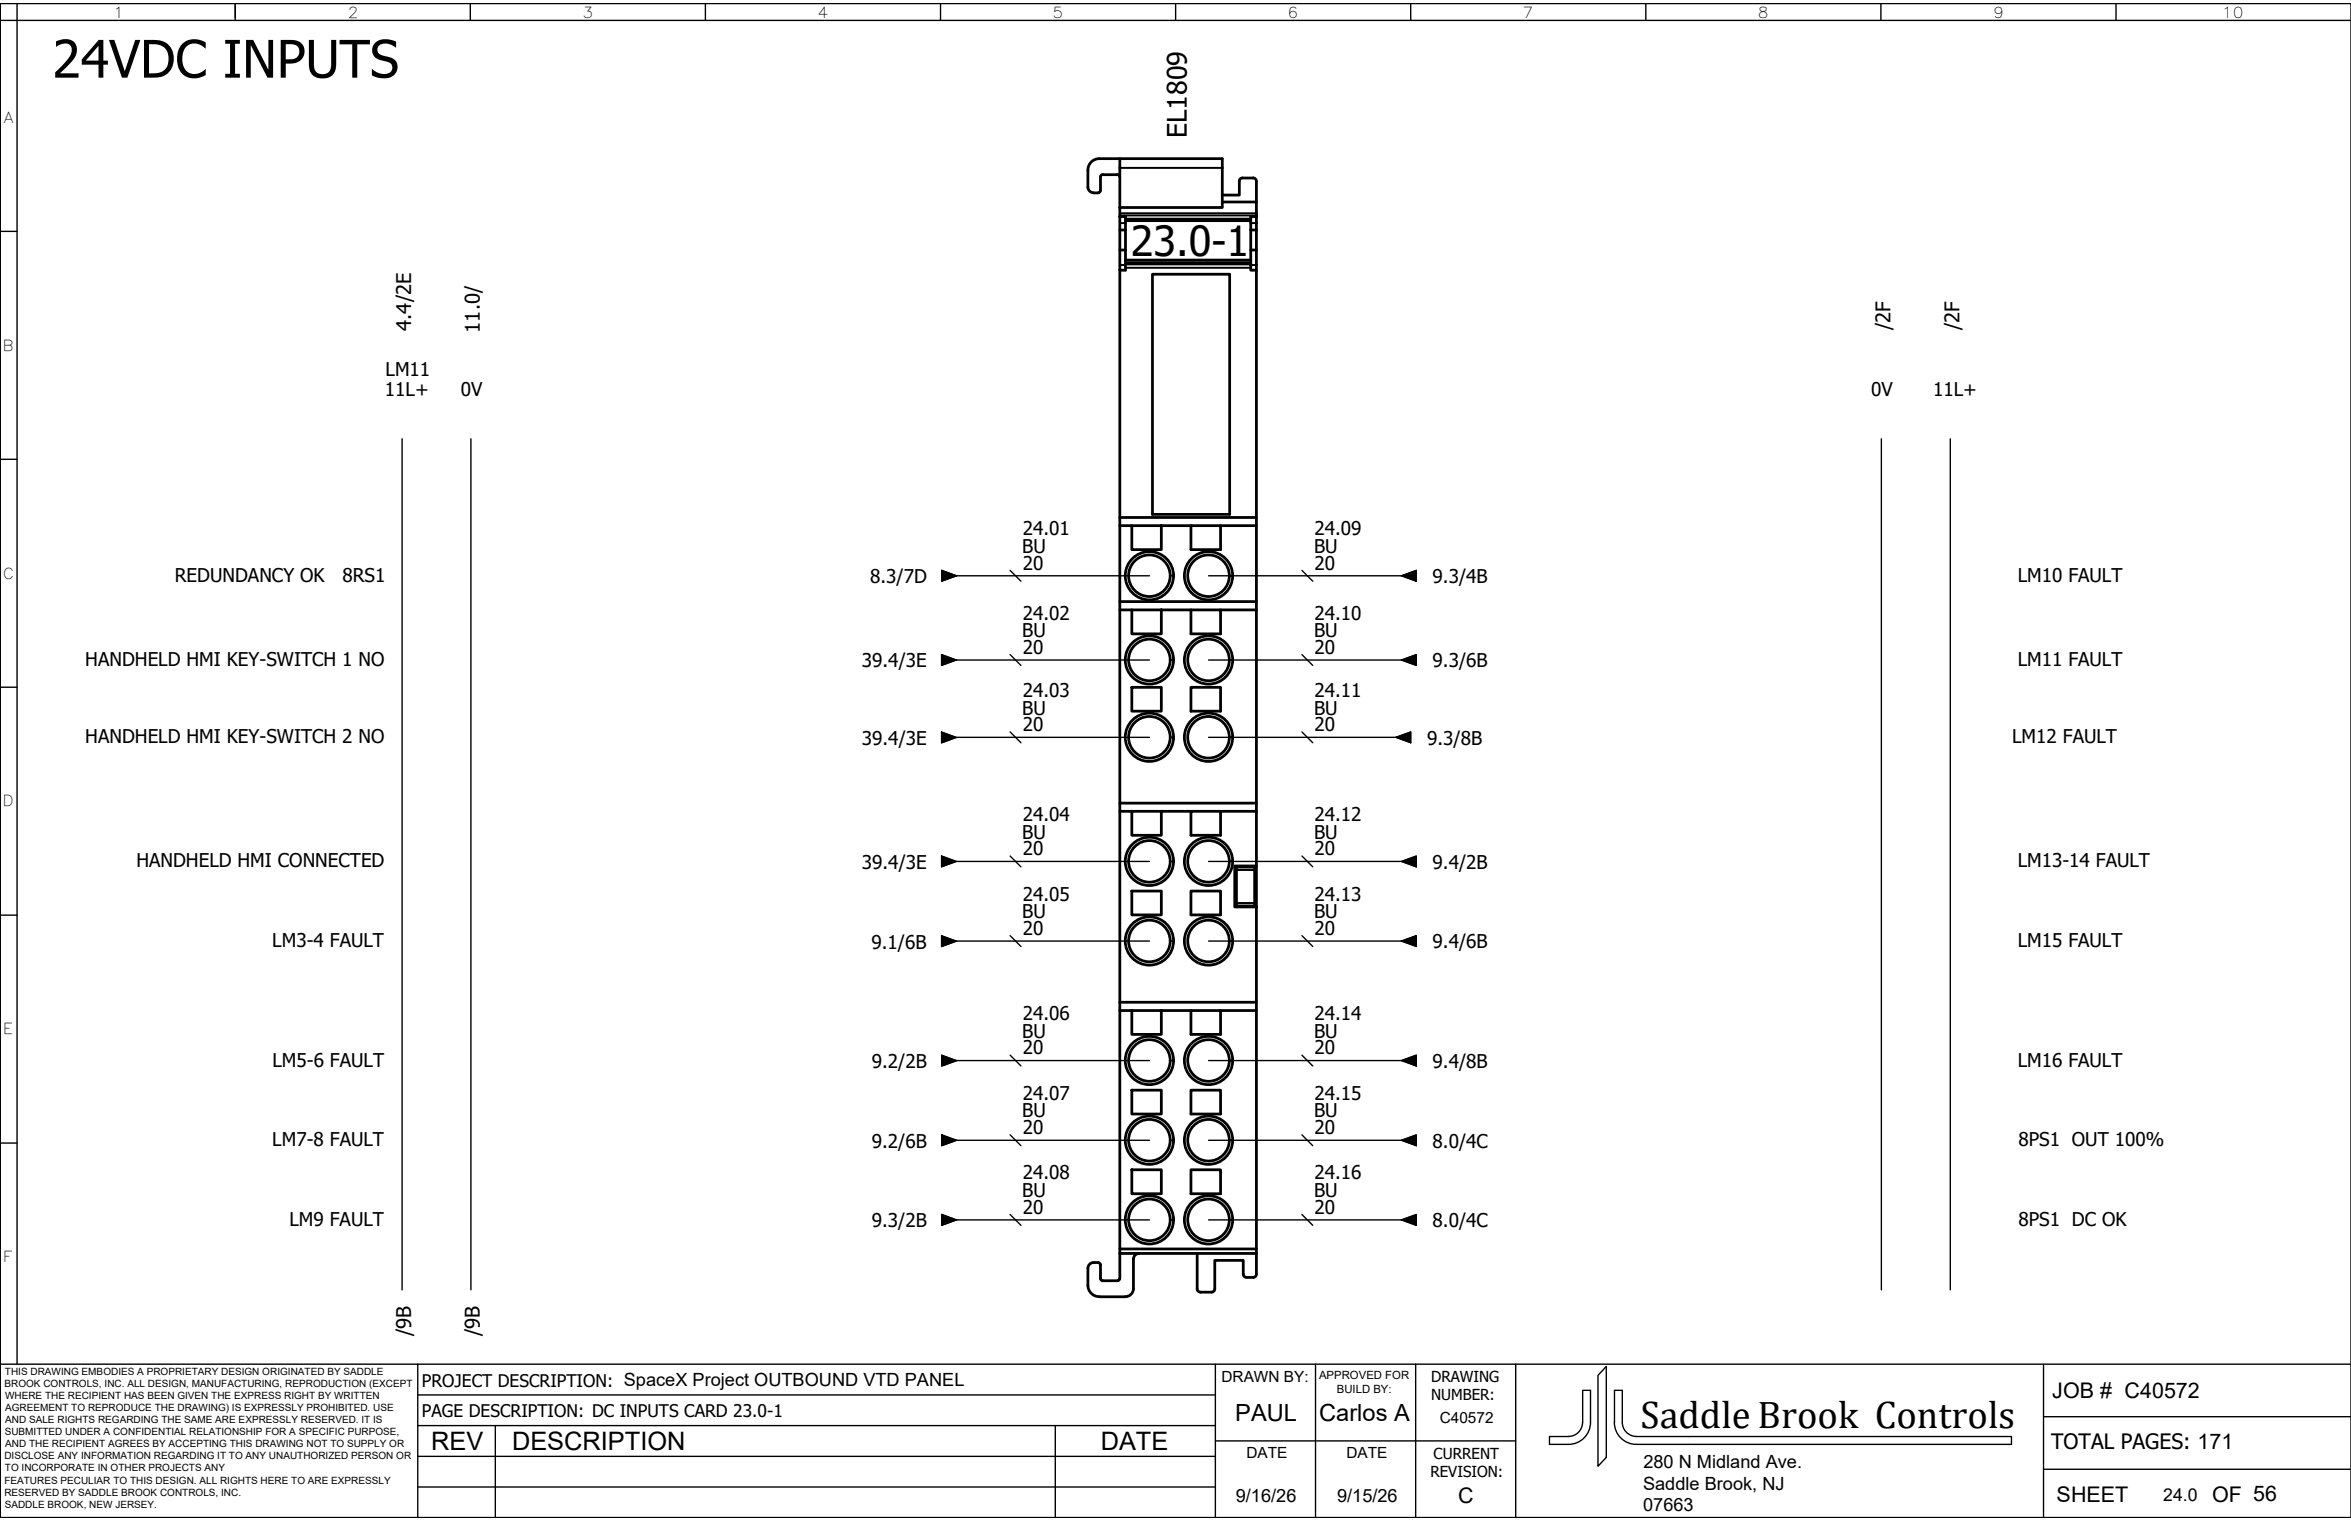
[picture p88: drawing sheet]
<svg xmlns="http://www.w3.org/2000/svg" width="432mm" height="279mm" viewBox="0 0 432 279" stroke-linecap="round" stroke-linejoin="round" font-family="sans-serif">
<defs><g id="words">
<text font-size="9.5" x="9.6" y="14.3">24VDC INPUTS</text>
<text font-size="7.6" x="207.7" y="47">23.0-1</text>
<text font-size="7.1" x="301.3" y="262.4">Saddle Brook Controls</text>
<text font-size="4.9" x="218" y="25.4" transform="rotate(-90 218 25.4)">EL1809</text>
<g font-size="4.7">
<text x="79.2" y="266.3">REV</text>
<text x="94" y="266.4">DESCRIPTION</text>
<text x="202.2" y="266.3">DATE</text>
</g>
<g font-size="4.3">
<text x="226.9" y="261.1">PAUL</text>
<text x="242.3" y="261.1">Carlos A</text>
</g>
<g font-size="4">
<text x="376.9" y="256.8">JOB # C40572</text>
<text x="377.7" y="275.9">SHEET</text>
<text x="406.3" y="275.9">OF 56</text>
</g>
<g font-size="3.9">
<text x="376.7" y="266.3">TOTAL PAGES: 171</text>
<text x="267.8" y="276.1">C</text>
</g>
<g font-size="3.7">
<text x="75.5" y="60.7" transform="rotate(-90 75.5 60.7)">4.4/2E</text>
<text x="88.2" y="61.1" transform="rotate(-90 88.2 61.1)">11.0/</text>
<text x="347.2" y="60.7" transform="rotate(-90 347.2 60.7)">/2F</text>
<text x="359.9" y="60.7" transform="rotate(-90 359.9 60.7)">/2F</text>
<text x="75.5" y="245.5" transform="rotate(-90 75.5 245.5)">/9B</text>
<text x="88.2" y="245.5" transform="rotate(-90 88.2 245.5)">/9B</text>
</g>
<g font-size="3.5">
<text x="70.8" y="69">LM11</text>
<text x="70.7" y="72.8">11L+</text>
<text x="84.6" y="72.8">0V</text>
<text x="343.7" y="72.8">0V</text>
<text x="355" y="72.8">11L+</text>
<text x="187.7" y="101.6">BU</text>
<text x="187.8" y="98.3">24.01</text>
<text x="241.3" y="101.6">BU</text>
<text x="241.4" y="98.3">24.09</text>
<text x="32.1" y="106.9">REDUNDANCY OK</text>
<text x="62.9" y="106.9">8RS1</text>
<text x="159.8" y="107.1">8.3/7D</text>
<text x="187.8" y="104.6">20</text>
<text x="241.4" y="104.6">20</text>
<text x="263.1" y="107.1">9.3/4B</text>
<text x="370.6" y="106.9">LM10 FAULT</text>
<text x="187.8" y="113.8">24.02</text>
<text x="241.4" y="113.8">24.10</text>
<text x="187.7" y="117.1">BU</text>
<text x="241.3" y="117.1">BU</text>
<text x="15.7" y="122.3">HANDHELD HMI KEY-SWITCH 1 NO</text>
<text x="158.3" y="122.6">39.4/3E</text>
<text x="187.8" y="120.1">20</text>
<text x="241.4" y="120.1">20</text>
<text x="263.1" y="122.6">9.3/6B</text>
<text x="370.6" y="122.3">LM11 FAULT</text>
<text x="187.7" y="131.3">BU</text>
<text x="187.8" y="128">24.03</text>
<text x="241.3" y="131.3">BU</text>
<text x="241.4" y="128">24.11</text>
<text x="15.7" y="136.6">HANDHELD HMI KEY-SWITCH 2 NO</text>
<text x="158.3" y="136.8">39.4/3E</text>
<text x="187.8" y="134.3">20</text>
<text x="241.4" y="134.3">20</text>
<text x="262.1" y="136.8">9.3/8B</text>
<text x="369.6" y="136.6">LM12 FAULT</text>
<text x="187.7" y="154.1">BU</text>
<text x="187.8" y="150.8">24.04</text>
<text x="241.3" y="154.1">BU</text>
<text x="241.4" y="150.8">24.12</text>
<text x="25" y="159.3">HANDHELD HMI CONNECTED</text>
<text x="158.3" y="159.6">39.4/3E</text>
<text x="187.8" y="157.1">20</text>
<text x="241.4" y="157.1">20</text>
<text x="263.1" y="159.6">9.4/2B</text>
<text x="370.6" y="159.3">LM13-14 FAULT</text>
<text x="187.8" y="165.4">24.05</text>
<text x="241.4" y="165.4">24.13</text>
<text x="50" y="174">LM3-4 FAULT</text>
<text x="187.7" y="168.7">BU</text>
<text x="187.8" y="171.7">20</text>
<text x="241.3" y="168.7">BU</text>
<text x="241.4" y="171.7">20</text>
<text x="370.6" y="173.9">LM15 FAULT</text>
<text x="160.1" y="174.2">9.1/6B</text>
<text x="263.1" y="174.2">9.4/6B</text>
<text x="187.7" y="190.6">BU</text>
<text x="187.8" y="187.4">24.06</text>
<text x="241.3" y="190.6">BU</text>
<text x="241.4" y="187.4">24.14</text>
<text x="50" y="195.9">LM5-6 FAULT</text>
<text x="160.1" y="196.2">9.2/2B</text>
<text x="187.8" y="193.7">20</text>
<text x="241.4" y="193.7">20</text>
<text x="263.1" y="196.2">9.4/8B</text>
<text x="370.6" y="195.9">LM16 FAULT</text>
<text x="187.8" y="202">24.07</text>
<text x="241.4" y="202">24.15</text>
<text x="187.7" y="205.3">BU</text>
<text x="187.8" y="208.3">20</text>
<text x="241.3" y="205.3">BU</text>
<text x="241.4" y="208.3">20</text>
<text x="50" y="210.6">LM7-8 FAULT</text>
<text x="160.1" y="210.8">9.2/6B</text>
<text x="263.1" y="210.8">8.0/4C</text>
<text x="370.7" y="210.6">8PS1 OUT 100%</text>
<text x="187.7" y="219.9">BU</text>
<text x="187.8" y="216.7">24.08</text>
<text x="241.3" y="219.9">BU</text>
<text x="241.4" y="216.7">24.16</text>
<text x="53.2" y="225.2">LM9 FAULT</text>
<text x="160.1" y="225.4">9.3/2B</text>
<text x="187.8" y="223">20</text>
<text x="241.4" y="223">20</text>
<text x="263.1" y="225.4">8.0/4C</text>
<text x="370.7" y="225.2">8PS1 DC OK</text>
</g>
<g font-size="3.3">
<text x="301.8" y="269.6">280 N Midland Ave.</text>
<text x="227" y="275.9">9/16/26</text>
<text x="245.6" y="275.9">9/15/26</text>
<text x="301.8" y="273.6">Saddle Brook, NJ</text>
<text x="301.8" y="277.6">07663</text>
</g>
<g font-size="3.2">
<text x="77.5" y="254.8">PROJECT DESCRIPTION: SpaceX Project OUTBOUND VTD PANEL</text>
<text x="77.5" y="260.2">PAGE DESCRIPTION: DC INPUTS CARD 23.0-1</text>
<text x="397.3" y="275.7">24.0</text>
</g>
<g font-size="2.8">
<text x="20.8" y="3.2">1</text>
<text x="63.9" y="3.2">2</text>
<text x="107" y="3.2">3</text>
<text x="150.2" y="3.2">4</text>
<text x="193.3" y="3.2">5</text>
<text x="236.5" y="3.2">6</text>
<text x="279.7" y="3.2">7</text>
<text x="322.9" y="3.2">8</text>
<text x="366" y="3.2">9</text>
<text x="408.1" y="3.2">10</text>
<text x=".7" y="22.5">A</text>
<text x=".5" y="64.4">B</text>
<text x=".5" y="106.3">C</text>
<text x=".5" y="148.1">D</text>
<text x=".6" y="190">E</text>
<text x=".6" y="231.9">F</text>
<text x="224.3" y="253.8">DRAWN BY:</text>
<text x="262.8" y="253.9">DRAWING</text>
<text x="262.8" y="257.2">NUMBER:</text>
<text x="264.4" y="261.4">C40572</text>
<text x="228.9" y="267.9">DATE</text>
<text x="247.3" y="267.9">DATE</text>
<text x="263.3" y="267.9">CURRENT</text>
<text x="262.7" y="271.4">REVISION:</text>
</g>
<g font-size="2.1">
<text x="242.3" y="253.3">APPROVED FOR</text>
<text x="245.5" y="255.8">BUILD BY:</text>
</g>
<g font-size="1.8">
<text x=".8" y="254.8">BROOK CONTROLS, INC. ALL DESIGN, MANUFACTURING, REPRODUCTION (EXCEPT</text>
<text x=".9" y="252.6">THIS DRAWING EMBODIES A PROPRIETARY DESIGN ORIGINATED BY SADDLE</text>
<text x=".9" y="257">WHERE THE RECIPIENT HAS BEEN GIVEN THE EXPRESS RIGHT BY WRITTEN</text>
<text x=".9" y="263.7">SUBMITTED UNDER A CONFIDENTIAL RELATIONSHIP FOR A SPECIFIC PURPOSE,</text>
<text x="1" y="259.2">AGREEMENT TO REPRODUCE THE DRAWING) IS EXPRESSLY PROHIBITED. USE</text>
<text x="1" y="261.4">AND SALE RIGHTS REGARDING THE SAME ARE EXPRESSLY RESERVED. IT IS</text>
<text x=".8" y="268.1">DISCLOSE ANY INFORMATION REGARDING IT TO ANY UNAUTHORIZED PERSON OR</text>
<text x="1" y="265.9">AND THE RECIPIENT AGREES BY ACCEPTING THIS DRAWING NOT TO SUPPLY OR</text>
<text x=".8" y="272.5">FEATURES PECULIAR TO THIS DESIGN. ALL RIGHTS HERE TO ARE EXPRESSLY</text>
<text x=".8" y="274.7">RESERVED BY SADDLE BROOK CONTROLS, INC.</text>
<text x=".9" y="270.3">TO INCORPORATE IN OTHER PROJECTS ANY</text>
<text x=".9" y="276.9">SADDLE BROOK, NEW JERSEY.</text>
</g>
</g></defs>
<!-- layer: WIRES -->
<path d="M0 .7v278.1" fill="none" stroke="#000" stroke-width=".25"/>
<!-- layer: 0 -->
<g fill="none" stroke="#000" stroke-width=".25">
<path d="M0 .7h431.8v278.1h-431.8zM0 3.7h431.8M3.1 .7v249.9M43.2 .7v3M86.4 .7v3M129.6 .7v3M172.7 .7v3M215.9 .7v3M259.1 .7v3M302.3 .7v3M345.5 .7v3M388.6 .7v3"/>
<path d="M0 42.5h3.1M0 84.4h3.1M73.9 80.6v156.3M86.5 80.6v156.3M345.5 80.6v156.3M358.2 80.6v156.3M173 104.8l2.7 1-2.7 1zM175.7 105.8h35.4M185.5 104.8l2 2M222 105.8h35.4M239.1 104.8l2 2M257.4 105.8l2.7-1v2z"/>
<path d="M0 126.2h3.1M172.9 134.5l2.8 1-2.8 1zM172.9 120.2l2.8 1-2.8 1zM175.7 121.2h35.4M175.7 135.4h35.4M185.5 120.2l2 2M185.5 134.5l2 1.9M222 121.2h35.4M222 135.4h35.4M239.1 120.2l2 2M239.1 134.5l2 1.9M256.4 135.4l2.7-.9v1.9z"/>
<path d="M257.4 121.2l2.7-1v2zM172.9 157.2l2.8 1-2.8 1zM175.7 158.2h35.4M185.5 157.2l2 2M222 158.2h35.4M239.1 157.2l2 2M257.4 158.2l2.7-1v2zM0 168.1h3.1M172.9 171.9l2.8 1-2.8 1zM175.7 172.9h35.4M185.5 171.9l2 2M222 172.9h35.4"/>
<path d="M239.1 171.9l2 2M257.4 172.9l2.7-1v2zM173 193.8l2.7 1-2.7 1zM175.7 194.8h35.4M185.5 193.8l2 2M222 194.8h35.4M239.1 193.8l2 2M257.4 194.8l2.7-1v2zM0 210h3.1M173 208.5l2.7 1-2.7 1zM175.7 209.5h35.4M185.5 208.5l2 2"/>
<path d="M222 209.5h35.4M239.1 208.5l2 2M257.4 209.5l2.7-1v2zM173 223.1l2.7 1-2.7 1zM175.7 224.1h35.4M185.5 223.1l2 2M222 224.1h35.4M239.1 223.1l2 2M257.4 224.1l2.7-1v2zM0 250.6h431.8M76.7 250.6v28.2M76.7 256.2h146.5"/>
<path d="M223.2 250.6v28.2M241.6 250.6v28.2M260 250.6v28.2M278.4 250.6v28.2M295 251v16.7l-1.5 1.6v-16.7zM375.3 250.8v28M76.7 273.2h146.5M76.7 267.5h146.5M76.7 261.9h146.5M91 261.9v16.9M193.8 261.9v16.9M223.2 264.7h55.2"/>
<path d="M290.7 261.3a2.57 2.57 0 0 1-2.6 2.6h-3.5M290.7 261.3v-5.9h1.4v5.9a4 4 0 0 1-4 4h-3.5v-1.4M296.5 261.3a4 4 0 0 0 4 4h68.9v-1.4h-68.9a2.61 2.61 0 0 1-2.5-2.6v-5.9h-1.5v5.9M375.3 269.9h56.5M375.3 260.2h56.5"/>
</g>
<!-- layer: Sichtbar (ISO) -->
<g fill="none" stroke="#000" stroke-width=".51">
<path d="M199.8 34.4a1.05 1.05 0 0 0 1.1 1M200.9 35.4h.8M202.1 35l-.2 .4h-.2M202.1 32.5v2.5M202.5 32.1l-.3 .2-.1 .2M202.5 32.1h2.8M205.2 32.1l.4 .2 .1 .2M205.7 29.1h18.8v9h-18.8zM205.7 38.1v1.7M205.7 39.8v9.8M205.7 39.8h1v9.8h-1M205.7 29.1h-3.8a2.08 2.08 0 0 0-2.1 2.1v3.2"/>
<path d="M205.7 39.8h1M224.5 37.1h6.3v5.1M229.7 39.8h1.1zM229.7 39.8v2.4M230.2 32.7a.6 .6 0 0 1 .6 .6v3.8M230.2 32.7h-2a.57 .57 0 0 0-.6 .6v2.5h-3.1M205.7 49.6v180.7M205.7 45.9h1M205.7 42.2h1M206.7 47.8h23M206.7 48.5h23M206.7 40.5h23"/>
<path d="M211.7 50.4h14.1v44.1h-14.1zM229.7 42.2v3.7h1.1v-3.7M229.7 45.9v3.7h1.1v-3.7M229.7 42.2h1.1M230.8 49.6v45.5h-25.1M205.7 96.6h2.2M207.9 96.6h5.4v4.4h-5.4zM213.3 96.6h5.4M218.7 96.6h5.5v4.4h-5.5zM224.2 96.6h6.6v13.9h-25.1M230.8 95.1v1.5M205.7 112h2.2"/>
<path d="M207.9 112h5.4v4.4h-5.4zM213.3 112h5.4M218.7 112h5.5v4.4h-5.5zM224.2 112h6.6v35.5h-25.1M230.8 110.5v1.5M207.9 126.3h5.4v4.3h-5.4zM218.7 126.3h5.5v4.3h-5.5zM205.7 149h2.2M207.9 149h5.4v4.4h-5.4zM213.3 149h5.4M218.7 149h5.5v4.4h-5.5zM224.2 149h6.6v10.1"/>
<path d="M226.8 159.1h4v7.5h-4zM227.1 159.3h3.3v7.1h-3.3zM230.8 147.5v1.5M207.9 163.7h5.4v4.4h-5.4zM218.7 163.7h5.5v4.4h-5.5zM230.8 166.6v17.5h-25.1M205.7 185.6h2.2M207.9 185.6h5.4v4.4h-5.4zM213.3 185.6h5.4M218.7 185.6h5.5v4.4h-5.5zM224.2 185.6h6.6v43.8h-25.1M230.8 184.1v1.5"/>
<path d="M207.9 200.3h5.4v4.3h-5.4zM207.9 214.9h5.4v4.4h-5.4zM218.7 214.9h5.5v4.4h-5.5zM218.7 200.3h5.5v4.3h-5.5zM200.9 231.9a1.05 1.05 0 0 0-1.1 1.1v3.1a2.08 2.08 0 0 0 2.1 2.1M200.9 231.9h.8M201.7 231.9l.3 .2 .1 .2M201.9 238.2h4.8M205.7 230.3v4.6l-.2 .3h-3.2l-.2-.3v-2.6M208.2 236.7a1.47 1.47 0 0 1-1.5 1.5M208.2 231.3v5.4M209.2 230.3a1.05 1.05 0 0 0-1 1"/>
<path d="M219.9 236.8a.6 .6 0 0 0 .6 .6h2a.6 .6 0 0 0 .6-.6M219.9 230.3v6.5M228.3 234.1a.6 .6 0 0 0 .6 .6h1.3M228.3 234.1v-2.6h-5.2v5.3M230.8 229.4v.9h-25.1M230.8 230.3v3.8M230.8 234.1a.6 .6 0 0 1-.6 .6"/>
<circle cx="211.1" cy="105.8" r="4.4"/>
<circle cx="211.1" cy="105.8" r="3.8"/>
<circle cx="222" cy="105.8" r="4.4"/>
<circle cx="222" cy="105.8" r="3.8"/>
<circle cx="211.1" cy="121.2" r="4.4"/>
<circle cx="211.1" cy="135.4" r="4.4"/>
<circle cx="211.1" cy="121.2" r="3.8"/>
<circle cx="211.1" cy="135.4" r="3.8"/>
<circle cx="222" cy="135.4" r="4.4"/>
<circle cx="222" cy="121.2" r="4.4"/>
<circle cx="222" cy="121.2" r="3.8"/>
<circle cx="222" cy="135.4" r="3.8"/>
<circle cx="211.1" cy="158.2" r="4.4"/>
<circle cx="211.1" cy="158.2" r="3.8"/>
<circle cx="222" cy="158.2" r="4.4"/>
<circle cx="222" cy="158.2" r="3.8"/>
<circle cx="211.1" cy="172.9" r="4.4"/>
<circle cx="211.1" cy="172.9" r="3.8"/>
<circle cx="222" cy="172.9" r="4.4"/>
<circle cx="222" cy="172.9" r="3.8"/>
<circle cx="211.1" cy="194.8" r="4.4"/>
<circle cx="211.1" cy="194.8" r="3.8"/>
<circle cx="222" cy="194.8" r="4.4"/>
<circle cx="222" cy="194.8" r="3.8"/>
<circle cx="211.1" cy="209.5" r="4.4"/>
<circle cx="211.1" cy="209.5" r="3.8"/>
<circle cx="222" cy="209.5" r="4.4"/>
<circle cx="222" cy="209.5" r="3.8"/>
<circle cx="211.1" cy="224.1" r="4.4"/>
<circle cx="211.1" cy="224.1" r="3.8"/>
<circle cx="222" cy="224.1" r="4.4"/>
<circle cx="222" cy="224.1" r="3.8"/>
</g>
<!-- layer: Sichtbar schmal (ISO) -->
<g fill="none" stroke="#000" stroke-width=".36">
<path d="M205.7 30.8h18.8M205.7 39.6h25.1M205.7 39.2h25.1M205.7 48.7h1M205.7 41h1M206.7 49.2h23M206.7 48.2h23M206.7 40.3h23M206.7 40.2h23M229.7 48.7h1.1M229.7 41h1.1M227.1 159.8h3.3"/>
<path d="M227.1 165.9h3.3"/>
</g>
<!-- layer: 0 -->
<g fill="#000" stroke="#000" stroke-width=".18">
<path d="M173 104.8l2.7 1-2.7 1zM257.4 105.8l2.7-1v2zM172.9 134.5l2.8 1-2.8 1zM172.9 120.2l2.8 1-2.8 1zM256.4 135.4l2.7-.9v1.9zM257.4 121.2l2.7-1v2zM172.9 157.2l2.8 1-2.8 1zM257.4 158.2l2.7-1v2zM172.9 171.9l2.8 1-2.8 1zM257.4 172.9l2.7-1v2zM173 193.8l2.7 1-2.7 1zM257.4 194.8l2.7-1v2z"/>
<path d="M173 208.5l2.7 1-2.7 1zM257.4 209.5l2.7-1v2zM173 223.1l2.7 1-2.7 1zM257.4 224.1l2.7-1v2z"/>
</g>
<use href="#words"/>
</svg>
